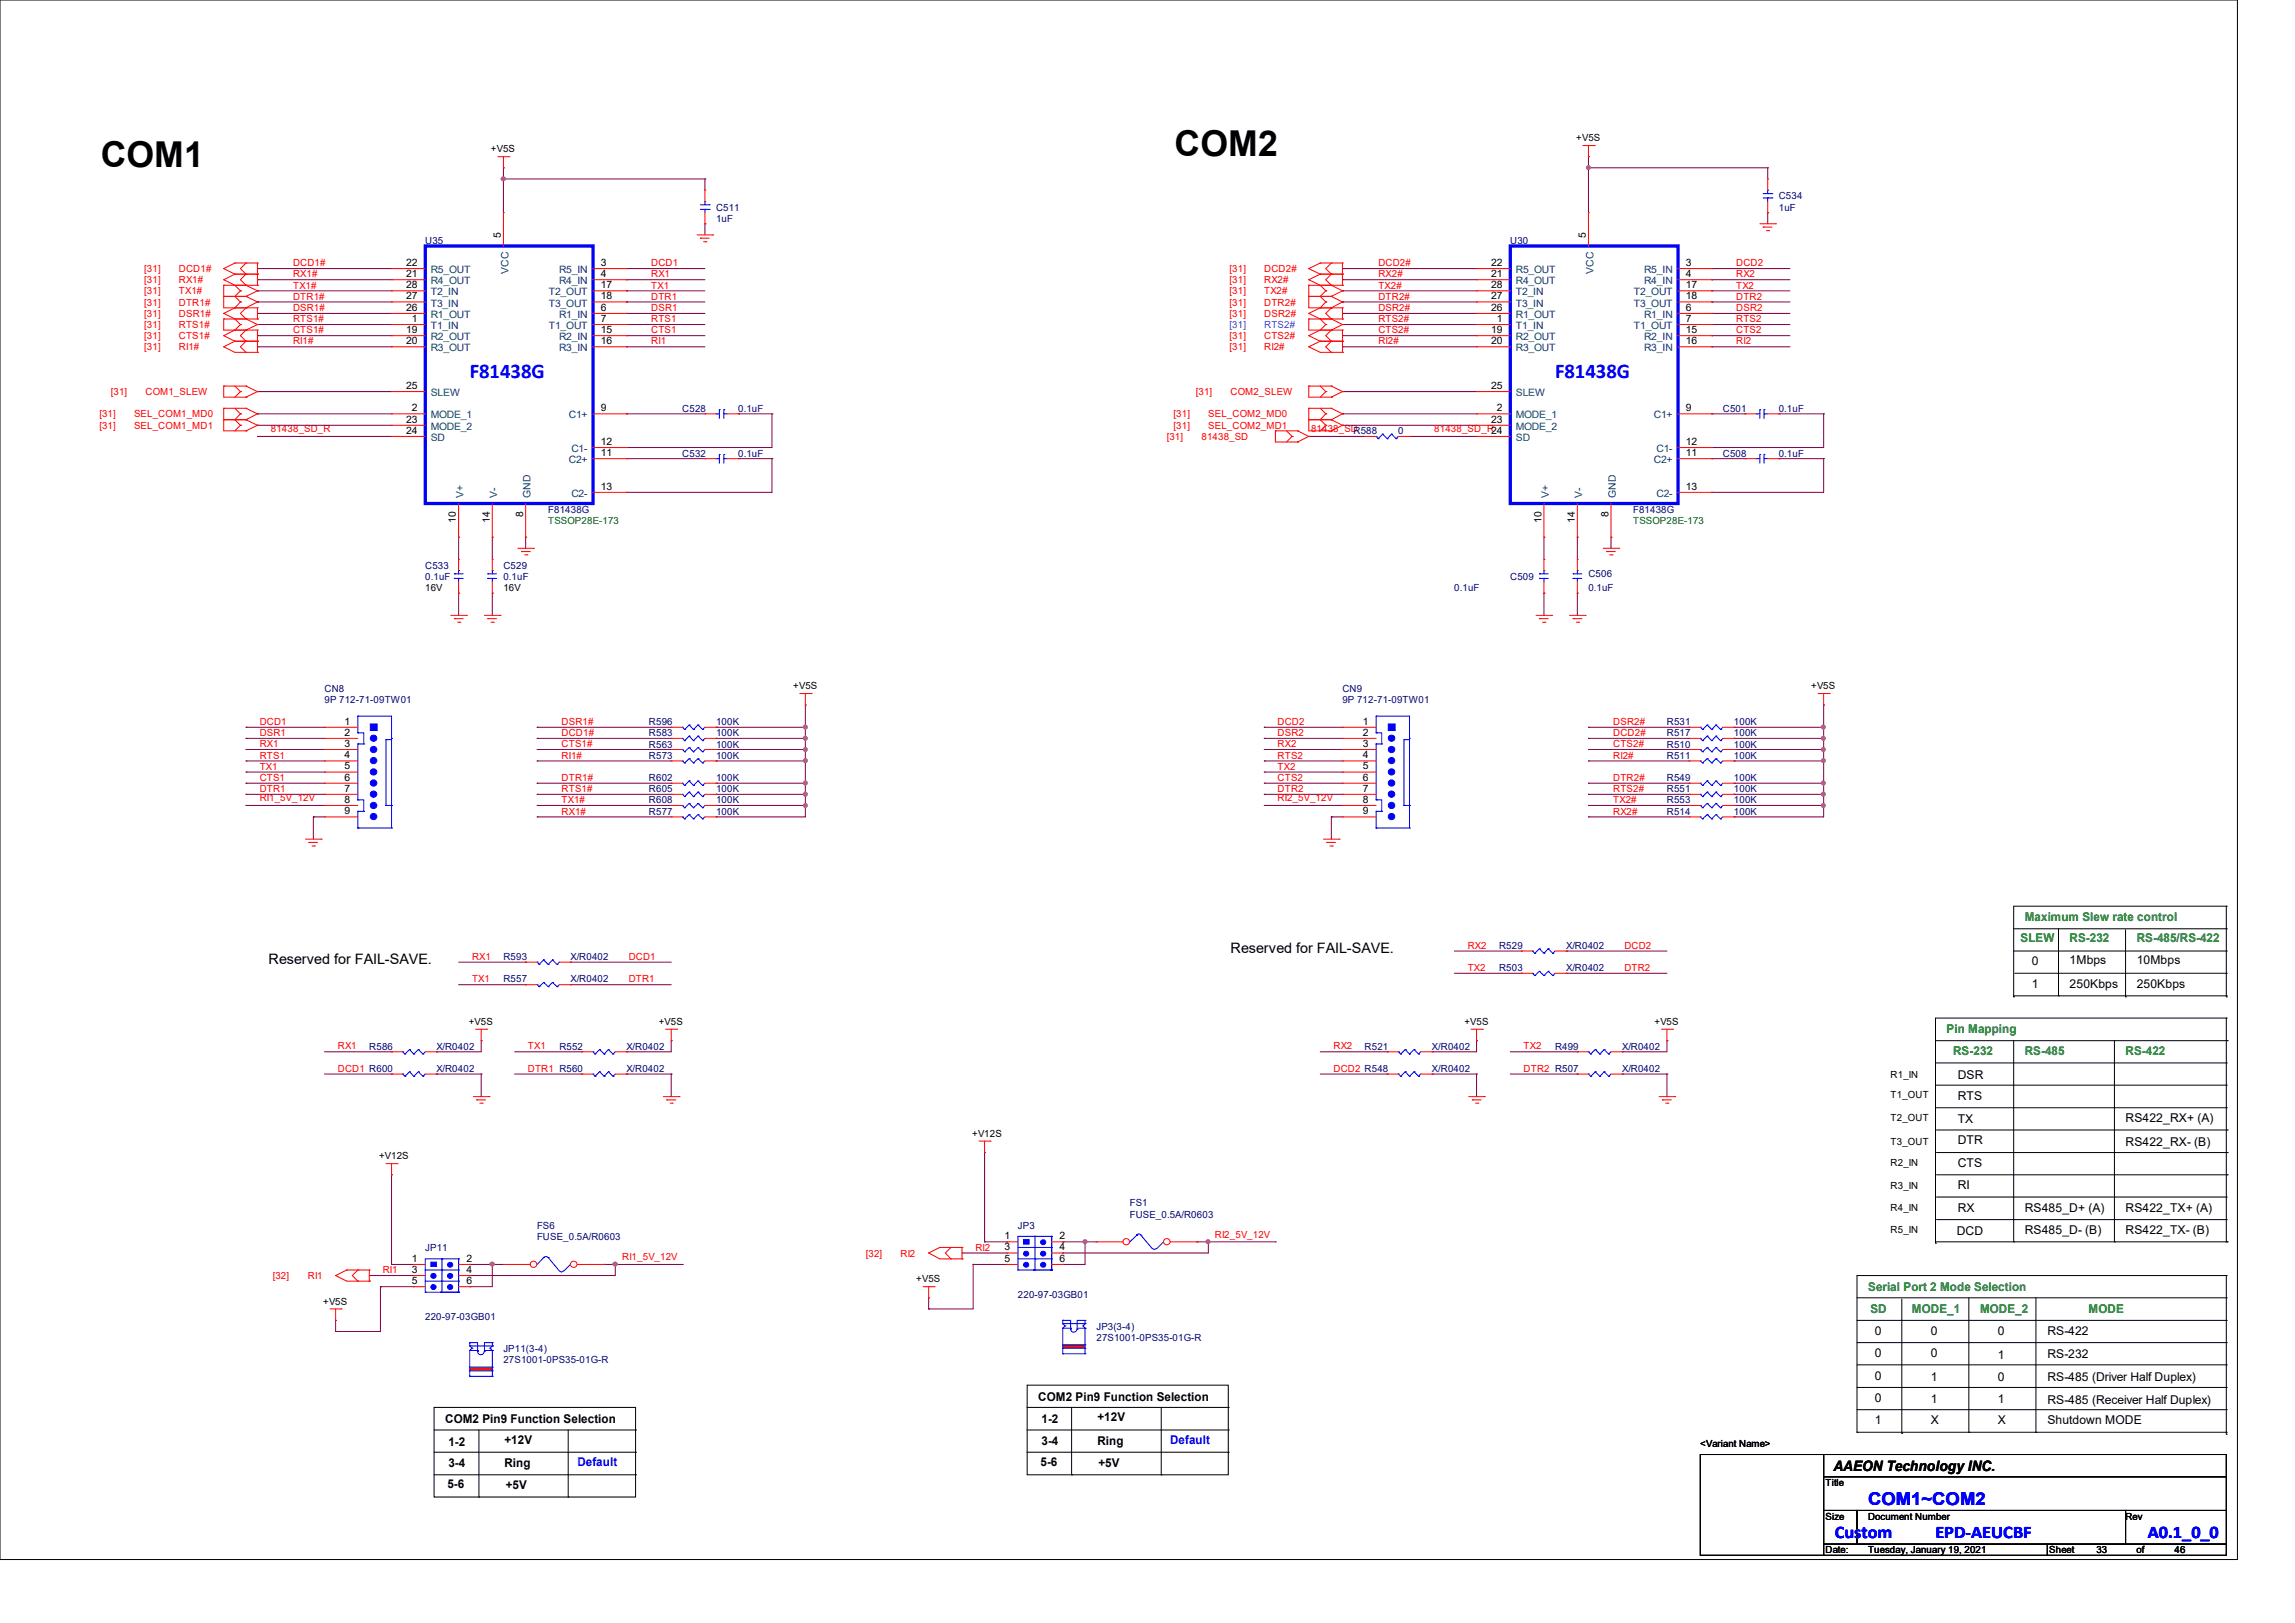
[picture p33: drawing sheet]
<svg xmlns="http://www.w3.org/2000/svg" width="297mm" height="210mm" viewBox="0 0 297 210" stroke-linecap="round" stroke-linejoin="round" font-family="sans-serif">
<defs><g id="words">
<g font-size="4.6">
<text x="13" y="21.6">COM1</text>
<text x="152" y="20.2">COM2</text>
</g>
<g font-size="2.7" fill="#00f">
<text x="60.8" y="48.9">F81438G</text>
<text x="201.3" y="48.9">F81438G</text>
</g>
<g font-size="2.3" fill="#00f">
<text x="241.8" y="194.7">COM1~COM2</text>
<text x="237.4" y="199.1">Custom</text>
<text x="250.5" y="199.1">EPD-AEUCBF</text>
<text x="278" y="199.1">A0.1_0_0</text>
</g>
<g font-size="1.9">
<text x="34.8" y="124.8">Reserved for FAIL-SAVE.</text>
<text x="159.3" y="123.3">Reserved for FAIL-SAVE.</text>
<text x="237.3" y="190.3">AAEON Technology INC.</text>
</g>
<g font-size="1.6" fill="#008000">
<text x="262" y="119.2">Maximum Slew rate control</text>
<text x="261.5" y="121.9">SLEW</text>
<text x="267.8" y="121.9">RS-232</text>
<text x="276.5" y="121.9">RS-485/RS-422</text>
<text x="251.9" y="133.6">Pin Mapping</text>
<text x="252.8" y="136.6">RS-232</text>
<text x="262" y="136.6">RS-485</text>
<text x="275.1" y="136.6">RS-422</text>
<text x="241.8" y="167.1">Serial Port 2 Mode Selection</text>
<text x="242.1" y="169.8">SD</text>
<text x="247.4" y="169.8">MODE_1</text>
<text x="256.2" y="169.8">MODE_2</text>
<text x="270.3" y="169.8">MODE</text>
</g>
<g font-size="1.6">
<text x="262.9" y="124.9">0</text>
<text x="267.8" y="124.8">1Mbps</text>
<text x="276.5" y="124.8">10Mbps</text>
<text x="262.9" y="127.8">1</text>
<text x="267.8" y="127.8">250Kbps</text>
<text x="276.5" y="127.8">250Kbps</text>
<text x="253.4" y="142.3">RTS</text>
<text x="253.4" y="139.6">DSR</text>
<text x="253.4" y="148.1">DTR</text>
<text x="253.4" y="145.3">TX</text>
<text x="275.1" y="148.3">RS422_RX- (B)</text>
<text x="275.1" y="145.2">RS422_RX+ (A)</text>
<text x="253.4" y="153.9">RI</text>
<text x="253.4" y="151">CTS</text>
<text x="253.2" y="159.8">DCD</text>
<text x="253.4" y="156.8">RX</text>
<text x="262" y="159.7">RS485_D- (B)</text>
<text x="262" y="156.8">RS485_D+ (A)</text>
<text x="275.1" y="159.7">RS422_TX- (B)</text>
<text x="275.1" y="156.8">RS422_TX+ (A)</text>
<text x="242.7" y="172.7">0</text>
<text x="249.9" y="172.7">0</text>
<text x="258.6" y="172.7">0</text>
<text x="265" y="172.7">RS-422</text>
<text x="242.7" y="175.6">0</text>
<text x="242.7" y="178.5">0</text>
<text x="249.9" y="175.6">0</text>
<text x="249.9" y="178.6">1</text>
<text x="258.6" y="178.6">0</text>
<text x="258.6" y="175.9">1</text>
<text x="265" y="175.8">RS-232</text>
<text x="265" y="178.6">RS-485 (Driver Half Duplex)</text>
<text x="57.6" y="184.2">COM2 Pin9 Function Selection</text>
<text x="134.4" y="181.3">COM2 Pin9 Function Selection</text>
<text x="134.8" y="184.2">1-2</text>
<text x="142" y="183.9">+12V</text>
<text x="242.7" y="181.4">0</text>
<text x="242.7" y="184.3">1</text>
<text x="249.9" y="181.5">1</text>
<text x="249.9" y="184.3">X</text>
<text x="258.6" y="184.3">X</text>
<text x="258.6" y="181.5">1</text>
<text x="265" y="184.3">Shutdown MODE</text>
<text x="265" y="181.7">RS-485 (Receiver Half Duplex)</text>
<text x="58" y="189.8">3-4</text>
<text x="58" y="187.1">1-2</text>
<text x="65.3" y="186.8">+12V</text>
<text x="65.3" y="189.8">Ring</text>
<text x="134.7" y="189.7">5-6</text>
<text x="134.8" y="186.9">3-4</text>
<text x="142" y="186.9">Ring</text>
<text x="142.2" y="189.8">+5V</text>
<text x="57.9" y="192.6">5-6</text>
<text x="65.4" y="192.7">+5V</text>
</g>
<g font-size="1.6" fill="#00f">
<text x="74.7" y="189.7">Default</text>
<text x="151.4" y="186.8">Default</text>
</g>
<g font-size="1.3">
<text x="63.5" y="19.7">+V5S</text>
<text x="204" y="18.3">+V5S</text>
<text x="52.6" y="35.9">21</text>
<text x="52.6" y="34.4">22</text>
<text x="64.8" y="30.8" transform="rotate(-90 64.8 30.8)">5</text>
<text x="77.8" y="34.4">3</text>
<text x="77.8" y="35.9">4</text>
<text x="193" y="35.9">21</text>
<text x="193" y="34.4">22</text>
<text x="205.2" y="30.8" transform="rotate(-90 205.2 30.8)">5</text>
<text x="218.2" y="34.4">3</text>
<text x="218.2" y="35.9">4</text>
<text x="52.6" y="40.2">26</text>
<text x="52.6" y="38.7">27</text>
<text x="52.6" y="37.3">28</text>
<text x="53.3" y="41.7">1</text>
<text x="77.8" y="40.2">6</text>
<text x="77.8" y="41.7">7</text>
<text x="77.8" y="37.3">17</text>
<text x="77.8" y="38.7">18</text>
<text x="193" y="40.2">26</text>
<text x="193" y="38.7">27</text>
<text x="193" y="37.3">28</text>
<text x="193.7" y="41.7">1</text>
<text x="218.2" y="40.2">6</text>
<text x="218.2" y="41.7">7</text>
<text x="218.2" y="37.3">17</text>
<text x="218.2" y="38.7">18</text>
<text x="52.6" y="43.1">19</text>
<text x="52.6" y="44.5">20</text>
<text x="77.8" y="43.1">15</text>
<text x="77.8" y="44.5">16</text>
<text x="193" y="43.1">19</text>
<text x="193" y="44.5">20</text>
<text x="218.2" y="43.1">15</text>
<text x="218.2" y="44.5">16</text>
<text x="52.6" y="50.3">25</text>
<text x="53.3" y="53.2">2</text>
<text x="77.8" y="53.2">9</text>
<text x="193" y="50.3">25</text>
<text x="193.7" y="53.2">2</text>
<text x="218.2" y="53.2">9</text>
<text x="52.6" y="54.7">23</text>
<text x="52.6" y="56.1">24</text>
<text x="77.8" y="59">11</text>
<text x="77.8" y="57.6">12</text>
<text x="193" y="54.7">23</text>
<text x="218.2" y="59">11</text>
<text x="218.2" y="57.6">12</text>
<text x="77.8" y="63.4">13</text>
<text x="218.2" y="63.4">13</text>
<text x="59" y="67.7" transform="rotate(-90 59 67.7)">10</text>
<text x="63.4" y="67.7" transform="rotate(-90 63.4 67.7)">14</text>
<text x="67.7" y="66.9" transform="rotate(-90 67.7 66.9)">8</text>
<text x="199.5" y="67.7" transform="rotate(-90 199.5 67.7)">10</text>
<text x="203.8" y="67.7" transform="rotate(-90 203.8 67.7)">14</text>
<text x="208.2" y="66.9" transform="rotate(-90 208.2 66.9)">8</text>
<text x="55" y="76.5">16V</text>
<text x="65.1" y="76.5">16V</text>
<text x="102.7" y="89.2">+V5S</text>
<text x="234.4" y="89.2">+V5S</text>
<text x="44.6" y="93.8">1</text>
<text x="44.6" y="95.2">2</text>
<text x="176.4" y="93.8">1</text>
<text x="176.4" y="95.2">2</text>
<text x="44.6" y="96.6">3</text>
<text x="44.6" y="98.1">4</text>
<text x="44.6" y="99.6">5</text>
<text x="44.6" y="101">6</text>
<text x="176.4" y="96.6">3</text>
<text x="176.4" y="98.1">4</text>
<text x="176.4" y="99.6">5</text>
<text x="176.4" y="101">6</text>
<text x="44.6" y="102.4">7</text>
<text x="44.6" y="103.9">8</text>
<text x="44.6" y="105.4">9</text>
<text x="176.4" y="102.4">7</text>
<text x="176.4" y="103.9">8</text>
<text x="176.4" y="105.4">9</text>
<text x="60.7" y="132.6">+V5S</text>
<text x="85.3" y="132.6">+V5S</text>
<text x="189.5" y="132.6">+V5S</text>
<text x="214.1" y="132.6">+V5S</text>
<text x="244.7" y="139.4">R1_IN</text>
<text x="244.7" y="142.1">T1_OUT</text>
<text x="125.8" y="147.1">+V12S</text>
<text x="244.7" y="145.1">T2_OUT</text>
<text x="244.7" y="148.1">T3_OUT</text>
<text x="49.1" y="150">+V12S</text>
<text x="244.7" y="150.9">R2_IN</text>
<text x="244.7" y="153.8">R3_IN</text>
<text x="130" y="160.4">1</text>
<text x="130" y="161.8">3</text>
<text x="137.1" y="160.4">2</text>
<text x="137.1" y="161.8">4</text>
<text x="244.7" y="156.7">R4_IN</text>
<text x="244.7" y="159.5">R5_IN</text>
<text x="53.3" y="163.3">1</text>
<text x="53.3" y="164.7">3</text>
<text x="53.3" y="166.2">5</text>
<text x="60.4" y="163.3">2</text>
<text x="60.4" y="164.7">4</text>
<text x="60.4" y="166.2">6</text>
<text x="118.6" y="165.9">+V5S</text>
<text x="130" y="163.3">5</text>
<text x="137.1" y="163.3">6</text>
<text x="41.8" y="168.8">+V5S</text>
<text x="220" y="187.2">&lt;Variant Name&gt;</text>
<text x="236.3" y="192.3">Title</text>
<text x="236.3" y="196.6">Size</text>
<text x="241.8" y="196.6">Document Number</text>
<text x="275.1" y="196.6">Rev</text>
<text x="236.3" y="201">Date:</text>
<text x="241.8" y="201">Tuesday, January 19, 2021</text>
<text x="265.2" y="201">Sheet</text>
<text x="271.3" y="201">33</text>
<text x="276.5" y="201">of</text>
<text x="281.4" y="201">46</text>
</g>
<g font-size="1.3" fill="#000080">
<text x="92.7" y="27.3">C511</text>
<text x="92.7" y="28.7">1uF</text>
<text x="230.2" y="25.8">C534</text>
<text x="230.2" y="27.3">1uF</text>
<text x="55" y="31.6">U35</text>
<text x="195.4" y="31.6">U30</text>
<text x="88.3" y="53.3">C528</text>
<text x="95.5" y="53.3">0.1uF</text>
<text x="223" y="53.3">C501</text>
<text x="230.2" y="53.3">0.1uF</text>
<text x="88.3" y="59.1">C532</text>
<text x="95.5" y="59.1">0.1uF</text>
<text x="181" y="56.2">0</text>
<text x="223" y="59.1">C508</text>
<text x="230.2" y="59.1">0.1uF</text>
<text x="70.9" y="66.3">F81438G</text>
<text x="211.4" y="66.3">F81438G</text>
<text x="55" y="73.6">C533</text>
<text x="55" y="75">0.1uF</text>
<text x="65.1" y="73.6">C529</text>
<text x="65.1" y="75">0.1uF</text>
<text x="188.2" y="76.5">0.1uF</text>
<text x="195.4" y="75">C509</text>
<text x="205.6" y="74.7">C506</text>
<text x="205.6" y="76.5">0.1uF</text>
<text x="42" y="89.5">CN8</text>
<text x="173.7" y="89.5">CN9</text>
<text x="42" y="90.9">9P 712-71-09TW01</text>
<text x="84" y="95.3">R583</text>
<text x="84" y="93.8">R596</text>
<text x="92.7" y="95.3">100K</text>
<text x="92.7" y="93.8">100K</text>
<text x="173.7" y="90.9">9P 712-71-09TW01</text>
<text x="215.7" y="93.8">R531</text>
<text x="215.7" y="95.3">R517</text>
<text x="224.4" y="93.8">100K</text>
<text x="224.4" y="95.3">100K</text>
<text x="84" y="98.2">R573</text>
<text x="84" y="96.7">R563</text>
<text x="84" y="101.1">R602</text>
<text x="92.7" y="98.2">100K</text>
<text x="92.7" y="96.7">100K</text>
<text x="92.7" y="101.1">100K</text>
<text x="215.7" y="98.2">R511</text>
<text x="215.7" y="96.7">R510</text>
<text x="215.7" y="101.1">R549</text>
<text x="224.4" y="98.2">100K</text>
<text x="224.4" y="96.7">100K</text>
<text x="224.4" y="101.1">100K</text>
<text x="84" y="104">R608</text>
<text x="84" y="102.5">R605</text>
<text x="84" y="105.4">R577</text>
<text x="92.7" y="104">100K</text>
<text x="92.7" y="102.5">100K</text>
<text x="92.7" y="105.4">100K</text>
<text x="215.7" y="102.5">R551</text>
<text x="215.7" y="105.4">R514</text>
<text x="215.7" y="104">R553</text>
<text x="224.4" y="102.5">100K</text>
<text x="224.4" y="105.4">100K</text>
<text x="224.4" y="104">100K</text>
<text x="65.1" y="124.2">R593</text>
<text x="73.8" y="124.2">X/R0402</text>
<text x="194" y="122.8">R529</text>
<text x="194" y="125.7">R503</text>
<text x="202.7" y="122.8">X/R0402</text>
<text x="202.7" y="125.7">X/R0402</text>
<text x="65.1" y="127.1">R557</text>
<text x="73.8" y="127.1">X/R0402</text>
<text x="47.8" y="135.8">R586</text>
<text x="56.5" y="135.8">X/R0402</text>
<text x="72.4" y="135.8">R552</text>
<text x="81.1" y="135.8">X/R0402</text>
<text x="176.6" y="135.8">R521</text>
<text x="185.3" y="135.8">X/R0402</text>
<text x="201.2" y="135.8">R499</text>
<text x="209.9" y="135.8">X/R0402</text>
<text x="56.5" y="138.7">X/R0402</text>
<text x="81.1" y="138.7">X/R0402</text>
<text x="185.3" y="138.7">X/R0402</text>
<text x="209.9" y="138.7">X/R0402</text>
<text x="55" y="161.9">JP11</text>
<text x="69.5" y="159">FS6</text>
<text x="69.5" y="160.4">FUSE_0.5A/R0603</text>
<text x="131.7" y="159">JP3</text>
<text x="146.2" y="156.1">FS1</text>
<text x="146.2" y="157.6">FUSE_0.5A/R0603</text>
<text x="131.7" y="168">220-97-03GB01</text>
<text x="55" y="170.9">220-97-03GB01</text>
<text x="141.9" y="172">JP3(3-4)</text>
<text x="141.9" y="173.5">27S1001-0PS35-01G-R</text>
<text x="65.1" y="174.9">JP11(3-4)</text>
<text x="65.1" y="176.4">27S1001-0PS35-01G-R</text>
</g>
<g font-size="1.3" fill="#f00">
<text x="18.7" y="35.2">[31]</text>
<text x="23.2" y="35.2">DCD1#</text>
<text x="37.9" y="34.5">DCD1#</text>
<text x="37.9" y="35.9">RX1#</text>
<text x="84.3" y="35.9">RX1</text>
<text x="84.3" y="34.5">DCD1</text>
<text x="159.1" y="35.2">[31]</text>
<text x="163.6" y="35.2">DCD2#</text>
<text x="178.4" y="35.9">RX2#</text>
<text x="178.4" y="34.5">DCD2#</text>
<text x="224.7" y="34.5">DCD2</text>
<text x="224.7" y="35.9">RX2</text>
<text x="18.7" y="38.1">[31]</text>
<text x="18.7" y="39.5">[31]</text>
<text x="18.7" y="41">[31]</text>
<text x="18.7" y="36.7">[31]</text>
<text x="23.2" y="38.1">TX1#</text>
<text x="23.2" y="39.5">DTR1#</text>
<text x="23.2" y="41">DSR1#</text>
<text x="23.2" y="36.7">RX1#</text>
<text x="37.9" y="41.7">RTS1#</text>
<text x="37.9" y="38.8">DTR1#</text>
<text x="37.9" y="37.3">TX1#</text>
<text x="37.9" y="40.3">DSR1#</text>
<text x="84.3" y="38.8">DTR1</text>
<text x="84.3" y="37.3">TX1</text>
<text x="84.3" y="41.7">RTS1</text>
<text x="84.3" y="40.3">DSR1</text>
<text x="159.1" y="39.5">[31]</text>
<text x="159.1" y="38.1">[31]</text>
<text x="159.1" y="36.7">[31]</text>
<text x="159.1" y="41">[31]</text>
<text x="163.6" y="39.5">DTR2#</text>
<text x="163.6" y="38.1">TX2#</text>
<text x="163.6" y="36.7">RX2#</text>
<text x="163.6" y="41">DSR2#</text>
<text x="178.4" y="41.7">RTS2#</text>
<text x="178.4" y="38.8">DTR2#</text>
<text x="178.4" y="37.3">TX2#</text>
<text x="178.4" y="40.3">DSR2#</text>
<text x="224.7" y="38.8">DTR2</text>
<text x="224.7" y="41.7">RTS2</text>
<text x="224.7" y="37.3">TX2</text>
<text x="224.7" y="40.3">DSR2</text>
<text x="18.7" y="42.5">[31]</text>
<text x="18.7" y="45.3">[31]</text>
<text x="18.7" y="43.9">[31]</text>
<text x="23.2" y="42.5">RTS1#</text>
<text x="23.2" y="45.3">RI1#</text>
<text x="23.2" y="43.9">CTS1#</text>
<text x="37.9" y="43.1">CTS1#</text>
<text x="37.9" y="44.6">RI1#</text>
<text x="84.3" y="43.1">CTS1</text>
<text x="84.3" y="44.6">RI1</text>
<text x="159.1" y="45.3">[31]</text>
<text x="159.1" y="43.9">[31]</text>
<text x="163.6" y="45.3">RI2#</text>
<text x="163.6" y="43.9">CTS2#</text>
<text x="178.4" y="44.6">RI2#</text>
<text x="178.4" y="43.1">CTS2#</text>
<text x="224.7" y="44.6">RI2</text>
<text x="224.7" y="43.1">CTS2</text>
<text x="14.4" y="51.1">[31]</text>
<text x="18.8" y="51.1">COM1_SLEW</text>
<text x="154.8" y="51.1">[31]</text>
<text x="159.3" y="51.1">COM2_SLEW</text>
<text x="12.9" y="55.5">[31]</text>
<text x="12.9" y="54">[31]</text>
<text x="17.4" y="55.5">SEL_COM1_MD1</text>
<text x="17.4" y="54">SEL_COM1_MD0</text>
<text x="35.1" y="56">81438_SD_R</text>
<text x="151" y="56.9">[31]</text>
<text x="151.9" y="55.5">[31]</text>
<text x="151.9" y="54">[31]</text>
<text x="155.5" y="56.9">81438_SD</text>
<text x="156.4" y="55.5">SEL_COM2_MD1</text>
<text x="156.4" y="54">SEL_COM2_MD0</text>
<text x="169.7" y="56">81438_SDR588</text>
<text x="185.6" y="56">81438_SD_R24</text>
<text x="33.6" y="93.8">DCD1</text>
<text x="33.6" y="95.2">DSR1</text>
<text x="72.7" y="95.2">DCD1#</text>
<text x="72.7" y="93.8">DSR1#</text>
<text x="165.3" y="93.8">DCD2</text>
<text x="165.3" y="95.2">DSR2</text>
<text x="208.8" y="95.2">DCD2#</text>
<text x="208.8" y="93.8">DSR2#</text>
<text x="33.6" y="96.7">RX1</text>
<text x="33.6" y="98.2">RTS1</text>
<text x="33.6" y="99.6">TX1</text>
<text x="33.6" y="101">CTS1</text>
<text x="72.7" y="96.7">CTS1#</text>
<text x="72.7" y="98.2">RI1#</text>
<text x="72.7" y="101">DTR1#</text>
<text x="165.3" y="96.7">RX2</text>
<text x="165.3" y="98.2">RTS2</text>
<text x="165.3" y="99.6">TX2</text>
<text x="165.3" y="101">CTS2</text>
<text x="208.8" y="101">DTR2#</text>
<text x="208.8" y="96.7">CTS2#</text>
<text x="208.8" y="98.2">RI2#</text>
<text x="33.6" y="102.5">DTR1</text>
<text x="33.6" y="103.7">RI1_5V_12V</text>
<text x="72.7" y="103.9">TX1#</text>
<text x="72.7" y="105.4">RX1#</text>
<text x="72.7" y="102.5">RTS1#</text>
<text x="165.3" y="102.5">DTR2</text>
<text x="165.3" y="103.7">RI2_5V_12V</text>
<text x="208.8" y="103.9">TX2#</text>
<text x="208.8" y="105.4">RX2#</text>
<text x="208.8" y="102.5">RTS2#</text>
<text x="61.1" y="124.2">RX1</text>
<text x="81.4" y="124.2">DCD1</text>
<text x="189.9" y="122.8">RX2</text>
<text x="189.9" y="125.6">TX2</text>
<text x="210.2" y="122.8">DCD2</text>
<text x="210.2" y="125.6">DTR2</text>
<text x="61.1" y="127.1">TX1</text>
<text x="81.4" y="127.1">DTR1</text>
<text x="43.7" y="135.8">RX1</text>
<text x="68.3" y="135.8">TX1</text>
<text x="172.6" y="135.8">RX2</text>
<text x="197.2" y="135.8">TX2</text>
<text x="43.7" y="138.7">DCD1 R600</text>
<text x="68.3" y="138.7">DTR1 R560</text>
<text x="172.6" y="138.7">DCD2 R548</text>
<text x="197.2" y="138.7">DTR2 R507</text>
<text x="126.2" y="161.8">RI2</text>
<text x="157.2" y="160.2">RI2_5V_12V</text>
<text x="35.3" y="165.5">[32]</text>
<text x="39.8" y="165.5">RI1</text>
<text x="49.5" y="164.8">RI1</text>
<text x="80.5" y="163.1">RI1_5V_12V</text>
<text x="112.1" y="162.6">[32]</text>
<text x="116.5" y="162.6">RI2</text>
</g>
<g font-size="1.3" fill="#004080">
<text x="55.8" y="35.3">R5_OUT</text>
<text x="65.8" y="35.4" transform="rotate(-90 65.8 35.4)">VCC</text>
<text x="72.3" y="35.3">R5_IN</text>
<text x="196.2" y="35.3">R5_OUT</text>
<text x="206.2" y="35.4" transform="rotate(-90 206.2 35.4)">VCC</text>
<text x="212.8" y="35.3">R5_IN</text>
<text x="55.8" y="36.8">R4_OUT</text>
<text x="55.8" y="41.1">R1_OUT</text>
<text x="55.8" y="39.7">T3_IN</text>
<text x="55.8" y="38.2">T2_IN</text>
<text x="71" y="38.2">T2_OUT</text>
<text x="71" y="39.7">T3_OUT</text>
<text x="72.3" y="36.8">R4_IN</text>
<text x="72.3" y="41.1">R1_IN</text>
<text x="196.2" y="36.8">R4_OUT</text>
<text x="196.2" y="41.1">R1_OUT</text>
<text x="196.2" y="39.7">T3_IN</text>
<text x="196.2" y="38.2">T2_IN</text>
<text x="211.5" y="38.2">T2_OUT</text>
<text x="211.5" y="39.7">T3_OUT</text>
<text x="212.8" y="36.8">R4_IN</text>
<text x="212.8" y="41.1">R1_IN</text>
<text x="55.8" y="42.6">T1_IN</text>
<text x="55.8" y="44">R2_OUT</text>
<text x="55.8" y="45.5">R3_OUT</text>
<text x="71" y="42.6">T1_OUT</text>
<text x="72.3" y="44">R2_IN</text>
<text x="72.3" y="45.5">R3_IN</text>
<text x="196.2" y="42.6">T1_IN</text>
<text x="196.2" y="44">R2_OUT</text>
<text x="196.2" y="45.5">R3_OUT</text>
<text x="211.5" y="42.6">T1_OUT</text>
<text x="212.8" y="44">R2_IN</text>
<text x="212.8" y="45.5">R3_IN</text>
<text x="55.8" y="51.3">SLEW</text>
<text x="196.2" y="51.3">SLEW</text>
<text x="55.8" y="54.1">MODE_1</text>
<text x="55.8" y="55.6">MODE_2</text>
<text x="55.8" y="57.1">SD</text>
<text x="73.6" y="54.1">C1+</text>
<text x="73.6" y="59.9">C2+</text>
<text x="74" y="58.5">C1-</text>
<text x="196.2" y="54.1">MODE_1</text>
<text x="196.2" y="55.6">MODE_2</text>
<text x="196.2" y="57.1">SD</text>
<text x="214" y="54.1">C1+</text>
<text x="214" y="59.9">C2+</text>
<text x="214.4" y="58.5">C1-</text>
<text x="60" y="64.4" transform="rotate(-90 60 64.4)">V+</text>
<text x="64.3" y="64.4" transform="rotate(-90 64.3 64.4)">V-</text>
<text x="68.7" y="64.4" transform="rotate(-90 68.7 64.4)">GND</text>
<text x="74" y="64.3">C2-</text>
<text x="200.5" y="64.4" transform="rotate(-90 200.5 64.4)">V+</text>
<text x="204.8" y="64.4" transform="rotate(-90 204.8 64.4)">V-</text>
<text x="209.1" y="64.4" transform="rotate(-90 209.1 64.4)">GND</text>
<text x="214.4" y="64.3">C2-</text>
</g>
<g font-size="1.3" fill="#8000ff">
<text x="159.1" y="42.5">[31]</text>
<text x="163.6" y="42.5">RTS2#</text>
</g>
<g font-size="1.3" fill="#008000">
<text x="70.9" y="67.8">TSSOP28E-173</text>
<text x="211.4" y="67.8">TSSOP28E-173</text>
</g>
</g></defs>
<g fill="none" stroke="#000" stroke-width=".13">
<path d="M0 0h289.6v201.8h-289.6zM288.1 117.3h.1M288.1 117.3h-27.5v11.7M288.1 117.3v11.7M250.5 137.5h37.6M250.5 134.7h37.7M260.6 129h.1M260.6 123.1h27.5M260.6 120.2h27.5M260.6 134.7v26M260.6 128.9h27.5M260.7 125.9h27.4"/>
<path d="M266.4 128.9h.1M266.4 120.2v8.7M273.6 134.7v26M275.1 129h.1M275.1 120.3v8.7M288.1 123.1h.1M288.1 125.9h.1M288.1 129h.1M288.1 120.2h.1M288.1 128.9h.1M288.1 137.5h.1M288.1 131.7h.1"/>
<path d="M288.1 131.7v29M288.1 131.7h-37.6v29.2M288.2 134.7h.1M250.5 140.4h37.6M250.5 143.3h37.6M250.6 154.9h37.5M250.6 157.8h37.5M250.6 146.2h37.6M250.6 149.1h37.6M250.6 152h37.6M288.1 154.9h.1M288.1 157.8h.1"/>
<path d="M288.1 140.4h.1M288.1 143.3h.1M288.2 146.2h.1M288.2 149.1h.1M288.2 152h.1M132.9 179.2h26.1v11.6h-26.1zM240.3 170.9h47.8M240.3 173.7h47.8M240.3 179.5h47.8M240.3 167.9h47.8M240.3 176.6h47.8M246.1 168.1v17.4"/>
<path d="M250.5 160.9h.1M250.5 160.7h37.7M254.8 167.9v17.4M260.6 160.7h.1M263.5 167.9v17.4M273.6 160.7h.1M288.1 170.9h.1M288.1 165.1h.1M288.1 173.7h.1M288.1 179.5h.1M288.1 160.7h.1M288.1 167.9h.1"/>
<path d="M288.1 176.6h.1M288.1 165.1h-47.8v20.2M288.1 165.1v20.5M288.2 160.7h.1M56.2 182.1h26.1v11.6h-26.1zM56.2 185h26.1M56.2 187.9h26.1M56.2 190.8h26.1M62 193.7h.1M62 185v8.7M73.5 193.7h.1M73.5 185v8.7"/>
<path d="M82.3 185h.1M82.3 187.9h.1M82.3 190.8h.1M132.9 182.1h26.1M132.9 185h26.1M132.9 187.9h26.1M138.7 190.8h.1M138.7 182.1v8.7M150.3 190.8h.1M150.3 182.1v8.7M159 182.1h.1M159 185h.1"/>
<path d="M159 187.9h.1M220 188.2h16v13.1h-16zM236 188.2h52.1v2.9h-52.1zM236 191.1h52.1v4.4h-52.1zM236 195.5h4.3v4.3h-4.3zM236 199.8h29v1.5h-29zM240.3 195.5h34.8v4.3h-34.8zM240.3 185.3h.1M240.3 182.4h47.8M240.3 185.3h47.8M246.1 185.5h.1M254.8 185.3h.1"/>
<path d="M263.5 185.3h.1M265 199.8h23.1v1.5h-23.1zM275.1 195.5h13v4.3h-13zM288.1 182.4h.1M288.1 185.3h.1M288.1 185.6h.1"/>
</g>
<g fill="#f00" stroke="#f00" stroke-width=".13">
<path d="M137.5 174h2.9v.5h-2.9z" fill-rule="evenodd"/>
<path d="M60.8 176.9h2.9v.5h-2.9z" fill-rule="evenodd"/>
</g>
<g fill="none" stroke="#800040" stroke-width=".13">
<path d="M33.3 39.1h.1M33.3 37.6h.1M33.3 34.8h.1M33.3 36.2h.1M33.3 39.1h17.4M33.3 37.6h17.4M33.3 36.2h17.4M33.3 34.8h17.4M65.2 23.2h.1M65.2 21.7h.1M65.2 23.2h26M65.2 21.7v5.8"/>
<path d="M81.1 39.1h.1M81.1 37.6h.1M81.1 36.2h.1M81.1 34.8h.1M81.1 39.1h10.1M81.1 37.6h10.1M81.1 36.2h10.1M81.1 34.8h10.1M91.2 23.2h.1M91.2 29h.1M91.2 23.2v1.4M91.2 29v1.4"/>
<path d="M173.7 39.1h.1M173.7 37.6h.1M173.7 36.2h.1M173.7 34.8h.1M173.7 39.1h17.4M173.7 37.6h17.4M173.7 36.2h17.4M173.7 34.8h17.4M205.6 20.3h.1M205.6 21.7h.1M205.6 20.3v7.2M205.6 21.7h23.2"/>
<path d="M221.5 34.8h.1M221.5 39.1h.1M221.5 37.6h.1M221.5 36.2h.1M221.5 39.1h10.1M221.5 37.6h10.1M221.5 36.2h10.1M221.5 34.8h10.1M228.8 27.5h.1M228.8 21.7h.1M228.8 21.7v1.5M228.8 27.5v1.5"/>
<path d="M33.3 42h.1M33.3 40.6h.1M33.3 43.4h.1M33.3 44.9h.1M33.3 56.5h.1M33.3 50.7h.1M33.3 53.6h.1M33.3 55h.1M33.3 43.4h17.4M33.3 44.9h17.4M33.3 42h17.4M33.3 40.6h17.4"/>
<path d="M33.3 56.5h17.4M33.3 55h17.4M33.3 53.6h17.4M33.3 50.7h17.4M81.1 43.4h.1M81.1 44.9h.1M81.1 42h.1M81.1 40.6h.1M81.1 53.6h.1M81.1 59.4h.1M81.1 57.9h.1M81.1 43.4h10.1"/>
<path d="M81.1 44.9h10.1M81.1 42h10.1M81.1 40.6h10.1M81.1 53.6h10.1M81.1 59.4h10.1M95.5 53.6h.1M95.5 59.4h.1M95.5 53.6h4.4M95.5 59.4h4.4M99.9 53.6h.1M99.9 59.4h.1M99.9 59.4v4.3h-18.8"/>
<path d="M99.9 53.6v4.3h-18.8M169.4 56.5h.1M169.4 56.5h7.2M173.7 42h.1M173.7 44.9h.1M173.7 43.4h.1M173.7 40.6h.1M173.7 55h.1M173.7 50.7h.1M173.7 53.6h.1M173.7 43.4h17.4M173.7 44.9h17.4"/>
<path d="M173.7 42h17.4M173.7 40.6h17.4M173.7 55h17.4M173.7 53.6h17.4M173.7 50.7h17.4M182.4 56.5h8.7M191.1 56.5h.1M221.5 44.9h.1M221.5 42h.1M221.5 43.4h.1M221.5 40.6h.1M221.5 53.6h.1"/>
<path d="M221.5 57.9h.1M221.5 59.4h.1M221.5 43.4h10.1M221.5 44.9h10.1M221.5 42h10.1M221.5 40.6h10.1M221.5 53.6h4.3M221.5 59.4h4.3M230.2 53.6h.1M230.2 59.4h.1M230.2 53.6h5.8M230.2 59.4h5.8"/>
<path d="M236 53.6h.1M236 59.4h.1M236 53.6v4.3h-14.5M236 59.4v4.3h-14.5M59.4 76.8h.1M59.4 69.5h.1M59.4 69.5v2.9M59.4 76.8v2.8M63.7 69.5h.1M63.7 76.8h.1M63.7 69.5v2.9M63.7 76.8v2.8"/>
<path d="M68 69.5h.1M68 69.5v1.5M81.1 63.7h.1M199.8 76.8h.1M199.8 69.5h.1M199.8 69.5v2.9M199.8 76.8v2.8M204.1 69.5h.1M204.1 76.8h.1M204.1 69.5v2.9M204.1 76.8v2.8M208.5 69.5h.1"/>
<path d="M208.5 69.5v1.5M221.5 63.7h.1M31.8 94.1h.1M31.8 97h.1M31.8 95.5h.1M31.8 98.5h.1M31.8 99.9h.1M31.8 94.1h10.2M31.8 97h10.2M31.8 95.5h10.2M31.8 98.5h10.2M31.8 99.9h10.2"/>
<path d="M69.5 95.5h.1M69.5 97h.1M69.5 98.5h.1M69.5 94.1h.1M69.5 94.1h17.4M69.5 97h17.4M69.5 95.5h17.4M69.5 98.5h17.4M92.7 95.5h.1M92.7 97h.1M92.7 98.5h.1M92.7 94.1h.1"/>
<path d="M92.7 94.1h11.5M92.7 97h11.5M92.7 95.5h11.5M92.7 98.5h11.5M104.2 97h.1M104.2 94.1h.1M104.2 95.5h.1M104.2 98.5h.1M104.2 91.2h.1M104.2 91.2v14.5h-11.5M163.6 94.1h.1M163.6 95.5h.1"/>
<path d="M163.6 97h.1M163.6 98.5h.1M163.6 99.9h.1M163.6 94.1h10.1M163.6 97h10.1M163.6 95.5h10.1M163.6 98.5h10.1M163.6 99.9h10.1M205.6 95.5h.1M205.6 97h.1M205.6 98.5h.1M205.6 94.1h.1"/>
<path d="M205.6 94.1h13M205.6 97h13M205.6 95.5h13M205.6 98.5h13M224.4 95.5h.1M224.4 97h.1M224.4 98.5h.1M224.4 94.1h.1M224.4 94.1h11.6M224.4 97h11.6M224.4 95.5h11.6M224.4 98.5h11.6"/>
<path d="M236 97h.1M236 94.1h.1M236 95.5h.1M236 98.5h.1M236 91.2h.1M236 91.2v14.5h-11.6M31.8 101.3h.1M31.8 102.8h.1M31.8 104.2h.1M31.8 101.3h10.2M31.8 102.8h10.2M31.8 104.2h10.2"/>
<path d="M40.6 105.7h.1M40.6 105.7h1.4M40.6 105.7v2.9M69.5 104.2h.1M69.5 105.7h.1M69.5 101.3h.1M69.5 102.8h.1M69.5 105.7h17.4M69.5 101.3h17.4M69.5 102.8h17.4M69.5 104.2h17.4M92.7 104.2h.1"/>
<path d="M92.7 105.7h.1M92.7 101.3h.1M92.7 102.8h.1M92.7 101.3h11.5M92.7 102.8h11.5M92.7 104.2h11.5M104.2 101.3h.1M104.2 102.8h.1M104.2 104.2h.1M163.6 101.3h.1M163.6 102.8h.1M163.6 104.2h.1"/>
<path d="M163.6 101.3h10.1M163.6 102.8h10.1M163.6 104.2h10.1M172.3 105.7h.1M172.3 105.7h1.4M172.3 105.7v2.9M205.6 101.3h.1M205.6 104.2h.1M205.6 105.7h.1M205.6 102.8h.1M205.6 105.7h13M205.6 101.3h13"/>
<path d="M205.6 102.8h13M205.6 104.2h13M224.4 104.2h.1M224.4 105.7h.1M224.4 101.3h.1M224.4 102.8h.1M224.4 101.3h11.6M224.4 102.8h11.6M224.4 104.2h11.6M236 101.3h.1M236 102.8h.1M236 104.2h.1"/>
<path d="M42 136.1h8.7M42 139h8.7M50.7 136.1h.1M50.7 139h.1M56.5 136.1h.1M56.5 139h.1M56.5 139h5.8M59.4 124.5h8.6M59.4 127.4h8.6M62.3 134.7h.1M62.3 139h.1M62.3 134.7v1.4h-5.8"/>
<path d="M62.3 139v2.9M66.6 136.1h8.7M66.6 139h8.7M68 124.5h.1M68 127.4h.1M73.8 124.5h.1M73.8 127.4h.1M73.8 124.5h13.1M73.8 127.4h13.1M75.3 139h.1M75.3 136.1h.1M81.1 136.1h.1"/>
<path d="M81.1 139h.1M81.1 139h5.8M86.9 134.7h.1M86.9 139h.1M86.9 134.7v1.4h-5.8M86.9 139v2.9M170.9 136.1h8.6M170.9 139h8.6M179.5 136.1h.1M179.5 139h.1M185.3 136.1h.1M185.3 139h.1"/>
<path d="M185.3 139h5.8M188.2 123.1h8.7M188.2 125.9h8.7M191.1 134.7h.1M191.1 139h.1M191.1 134.7v1.4h-5.8M191.1 139v2.9M195.5 136.1h8.6M195.5 139h8.6M196.9 123.1h.1M196.9 125.9h.1M202.7 123.1h.1"/>
<path d="M202.7 125.9h.1M202.7 123.1h13M202.7 125.9h13M204.1 139h.1M204.1 136.1h.1M209.9 136.1h.1M209.9 139h.1M209.9 139h5.8M215.7 134.7h.1M215.7 139h.1M215.7 134.7v1.4h-5.8M215.7 139v2.9"/>
<path d="M50.7 152h.1M50.7 152v11.6M127.4 149.1h.1M127.4 149.1v11.6M43.4 170.9h.1M43.4 172.3h.1M43.4 170.9v1.4M47.8 165.1h.1M47.8 165.1h5.8M49.2 166.5h.1M49.2 166.5v5.8h-5.8M49.2 166.5h4.4"/>
<path d="M50.7 163.6h.1M50.7 163.6h2.9M60.8 166.5h.1M60.8 165.1h.1M60.8 163.6h.1M60.8 163.6h4.4M63.7 163.6h.1M63.7 163.6v2.9h-2.9M78.2 163.6h.1M78.2 163.6h10.1M79.6 163.6h.1M79.6 163.6v1.5h-18.8"/>
<path d="M88.3 163.6h.1M120.2 167.9h.1M120.2 169.4h.1M120.2 167.9v1.5M124.5 162.1h.1M124.5 162.1h5.8M125.9 163.6h.1M125.9 163.6v5.8h-5.7M125.9 163.6h4.4M127.4 160.7h.1M127.4 160.7h2.9M137.5 163.6h.1"/>
<path d="M137.5 162.1h.1M137.5 160.7h.1M137.5 160.7h4.4M140.4 160.7h.1M140.4 160.7v2.9h-2.9M154.9 160.7h.1M154.9 160.7h10.2M156.4 160.7h.1M156.4 160.7v1.4h-18.9M165.1 160.7h.1"/>
</g>
<g fill="#f0f" stroke="#f0f" stroke-width=".13">
<circle cx="65.1" cy="23.1" r=".27"/>
<circle cx="236" cy="104.2" r=".25"/>
<circle cx="236" cy="102.8" r=".25"/>
<circle cx="236" cy="101.3" r=".25"/>
<circle cx="236" cy="95.5" r=".25"/>
<circle cx="236" cy="94.1" r=".25"/>
<circle cx="236" cy="97" r=".25"/>
<circle cx="205.6" cy="21.7" r=".25"/>
<circle cx="236" cy="98.4" r=".25"/>
<circle cx="156.3" cy="160.7" r=".25"/>
<circle cx="140.4" cy="160.7" r=".25"/>
<circle cx="104.2" cy="98.4" r=".25"/>
<circle cx="104.2" cy="102.8" r=".25"/>
<circle cx="104.2" cy="101.3" r=".25"/>
<circle cx="104.2" cy="104.2" r=".25"/>
<circle cx="104.2" cy="95.5" r=".25"/>
<circle cx="104.2" cy="97" r=".25"/>
<circle cx="104.2" cy="94.1" r=".25"/>
<circle cx="63.7" cy="163.6" r=".27"/>
<circle cx="79.6" cy="163.6" r=".27"/>
</g>
<g fill="none" stroke="#f00" stroke-width=".13">
<path d="M204.9 18.8h1.4M205.6 18.8v1.5M206.3 18.8h.1M29 36.9h.1M29 38.4h.1M29 34.8h.1M29 36.2h.1M29 36.9v2.9h4.3M29 38.4h2.8M29 36.9h4.3M29 36.2l1.4 .7 .7 .7M29 34.8l1.4 .7"/>
<path d="M30.4 39.8h.1M30.4 34h.1M30.4 35.5h.1M30.4 39.8l-1.4 .8M30.4 35.5h2.9M30.4 34l-1.4 .8M30.4 34h2.9M30.4 35.5l-1.4 .7M31.1 37.6h.1M31.1 39.1h.1M31.1 37.6l-.7 .8 .7 .7M31.1 39.1l-.7 .7"/>
<path d="M31.8 38.4h.1M31.8 36.9h.1M31.8 39.8h.1M31.8 35.5h.1M31.8 34h.1M31.8 36.9l1.5 .7M31.8 38.4l1.5 .7M31.8 39.8l-.7 .8 .7 .7M31.8 34l-.7 .8 .7 .7M31.8 35.5l-.7 .7 .7 .7M33.3 37.6h.1M33.3 39.1h.1"/>
<path d="M33.3 39.8h.1M33.3 35.5h.1M33.3 34h.1M33.3 36.9h.1M33.3 37.6l-1.5 .8M33.3 39.1l-1.5 .7M33.3 34v2.9M33.3 39.8v1.5M50.7 36.2h.1M50.7 34.8h.1M50.7 39.1h.1M50.7 37.6h.1"/>
<path d="M50.7 34.8h4.3M50.7 36.2h4.3M50.7 37.6h4.3M50.7 39.1h4.3M64.4 20.3h1.5M65.2 21.7h.1M65.2 27.5h.1M65.2 20.3v1.4M65.2 27.5v4.3M65.9 20.3h.1M76.8 34.8h4.3M76.8 36.2h4.3"/>
<path d="M76.8 37.6h4.3M76.8 39.1h4.3M81.1 34.8h.1M81.1 36.2h.1M81.1 37.6h.1M81.1 39.1h.1M90.2 30.4h2M90.6 30.8h.1M90.6 30.8h1.2M91.1 31.3h.3M91.2 29h.1M91.2 24.6h.1"/>
<path d="M91.2 24.6v1.5M91.2 27.5v1.5M91.4 31.3h.1M92.2 30.4h.1M169.4 38.4h.1M169.4 36.9h.1M169.4 36.2h.1M169.4 34.8h.1M169.4 38.4h2.9M169.4 36.9h4.3M169.4 36.9v2.9h4.3M169.4 36.2l1.5 .7 .7 .7"/>
<path d="M169.4 34.8l1.5 .7M170.9 35.5h.1M170.9 39.8h.1M170.9 34h.1M170.9 35.5h2.8M170.9 34h2.8M170.9 35.5l-1.5 .7M170.9 39.8l-1.5 .8M170.9 34l-1.5 .8M171.6 39.1h.1M171.6 37.6h.1M171.6 37.6l-.7 .8 .7 .7"/>
<path d="M171.6 39.1l-.7 .7M172.3 39.8h.1M172.3 38.4h.1M172.3 36.9h.1M172.3 35.5h.1M172.3 34h.1M172.3 38.4l1.4 .7M172.3 36.9l1.4 .7M172.3 35.5l-.7 .7 .7 .7M172.3 39.8l-.7 .8 .7 .7M172.3 34l-.7 .8 .7 .7M173.7 39.1h.1"/>
<path d="M173.7 37.6h.1M173.7 36.9h.1M173.7 35.5h.1M173.7 39.8h.1M173.7 34h.1M173.7 39.1l-1.4 .7M173.7 37.6l-1.4 .8M173.7 34v2.9M173.7 39.8v1.5M205.6 20.3h.1M227.8 29h2M228.2 29.4h.1"/>
<path d="M228.2 29.4h1.1M228.6 29.8h.3M228.9 29.8h.1M229.8 29h.1M29 41.3h.1M29 40.6h.1M29 44.9h.1M29 43.4h.1M29 54.3h.1M29 50h.1M29 52.8h.1M29 41.3v1.4h4.3"/>
<path d="M29 41.3h4.3M29 50v1.4h2.8M29 52.8v3h2.8M29 40.6l1.4 .7 .7 .7M29 44.9l1.4 .7h2.9M29 43.4l1.4 .8M29 54.3h2.8M29 50h2.8M29 52.8h2.8M30.4 44.2h.1M30.4 42.7h.1M30.4 44.2l-1.4 .7"/>
<path d="M30.4 44.2h2.9M30.4 42.7l-1.4 .7M30.4 50l.7 .7M30.4 52.8l.7 .8M31.1 42h.1M31.1 55h.1M31.1 50.7h.1M31.1 53.6h.1M31.1 42l-.7 .7M31.1 53.6l-.7 .7 .7 .7M31.1 55l-.7 .8M31.1 50.7l-.7 .7"/>
<path d="M31.8 42.7h.1M31.8 41.3h.1M31.8 45.6h.1M31.8 44.2h.1M31.8 55.8h.1M31.8 54.3h.1M31.8 51.4h.1M31.8 50h.1M31.8 52.8h.1M31.8 41.3l1.5 .7M31.8 44.2l-.7 .7 .7 .7M31.8 42.7l-.7 .7 .7 .8"/>
<path d="M31.8 54.3l1.5 .7M31.8 50l1.5 .7M31.8 52.8l1.5 .8M33.3 42h.1M33.3 41.3h.1M33.3 45.6h.1M33.3 44.2h.1M33.3 42.7h.1M33.3 55h.1M33.3 50.7h.1M33.3 53.6h.1M33.3 42l-1.5 .7"/>
<path d="M33.3 42.7v2.9M33.3 55l-1.5 .8M33.3 50.7l-1.5 .7M33.3 53.6l-1.5 .7M50.7 42h.1M50.7 53.6h.1M50.7 43.4h.1M50.7 44.9h.1M50.7 55h.1M50.7 56.5h.1M50.7 50.7h.1M50.7 40.6h.1"/>
<path d="M50.7 56.5h4.3M50.7 42h4.3M50.7 53.6h4.3M50.7 40.6h4.3M50.7 43.4h4.3M50.7 44.9h4.3M50.7 55h4.3M50.7 50.7h4.3M76.8 42h4.3M76.8 53.6h4.3M76.8 40.6h4.3M76.8 59.4h4.3"/>
<path d="M76.8 57.9h4.3M76.8 43.4h4.3M76.8 44.9h4.3M81.1 40.6h.1M81.1 42h.1M81.1 53.6h.1M81.1 59.4h.1M81.1 57.9h.1M81.1 43.4h.1M81.1 44.9h.1M91.2 59.4h.1M91.2 59.4h1.5"/>
<path d="M94.1 59.4h1.4M95.5 59.4h.1M165.1 55.8h.1M165.1 55.8h2.8M165.1 55.8v1.4h2.8M166.5 55.8l.7 .7M167.2 56.5h.1M167.2 56.5l-.7 .7M167.9 57.2h.1M167.9 55.8h.1M167.9 55.8l1.5 .7M169.4 41.3h.1"/>
<path d="M169.4 54.3h.1M169.4 50h.1M169.4 52.8h.1M169.4 56.5h.1M169.4 44.9h.1M169.4 43.4h.1M169.4 40.6h.1M169.4 41.3v1.4h4.3M169.4 41.3h4.3M169.4 44.9l1.5 .7h2.8M169.4 50v1.4h2.9M169.4 52.8v3h2.9"/>
<path d="M169.4 40.6l1.5 .7 .7 .7M169.4 54.3h2.9M169.4 50h2.9M169.4 52.8h2.9M169.4 56.5l-1.5 .7M169.4 43.4l1.5 .8M170.9 44.2h.1M170.9 42.7h.1M170.9 44.2h2.8M170.9 50l.7 .7M170.9 52.8l.7 .8M170.9 44.2l-1.5 .7"/>
<path d="M170.9 42.7l-1.5 .7M171.6 42h.1M171.6 55h.1M171.6 50.7h.1M171.6 53.6h.1M171.6 42l-.7 .7M171.6 53.6l-.7 .7 .7 .7M171.6 55l-.7 .8M171.6 50.7l-.7 .7M172.3 42.7h.1M172.3 41.3h.1M172.3 55.8h.1"/>
<path d="M172.3 54.3h.1M172.3 51.4h.1M172.3 50h.1M172.3 52.8h.1M172.3 45.6h.1M172.3 44.2h.1M172.3 41.3l1.4 .7M172.3 54.3l1.4 .7M172.3 50l1.4 .7M172.3 52.8l1.4 .8M172.3 44.2l-.7 .7 .7 .7M172.3 42.7l-.7 .7 .7 .8"/>
<path d="M173.7 42h.1M173.7 55h.1M173.7 50.7h.1M173.7 53.6h.1M173.7 45.6h.1M173.7 44.2h.1M173.7 42.7h.1M173.7 41.3h.1M173.7 42l-1.4 .7M173.7 55l-1.4 .8M173.7 50.7l-1.4 .7M173.7 53.6l-1.4 .7"/>
<path d="M173.7 42.7v2.9M176.6 56.5h.1M176.6 56.5h1.5M181 56.5h1.4M182.4 56.5h.1M225.8 53.6h.1M225.8 53.6h1.5M228.8 53.6h1.4M230.2 53.6h.1M58.3 79.6h2.1M59.4 69.5h.1M59.4 65.2v4.3"/>
<path d="M60.4 79.6h.1M62.7 79.6h2M63.7 76.8h.1M63.7 72.4h.1M63.7 69.5h.1M63.7 65.2v4.3M63.7 72.4v1.4M63.7 75.3v1.5M64.7 79.6h.1M67 71h2M67.5 71.4h.1M67.5 71.4h1.1"/>
<path d="M67.9 71.8h.3M68 69.5h.1M68 65.2v4.3M68.2 71.8h.1M69 71h.1M76.8 63.7h4.3M81.1 63.7h.1M198.8 79.6h2M200.8 79.6h.1M203.1 79.6h2M204.1 76.8h.1M204.1 72.4h.1"/>
<path d="M204.1 72.4v1.4M204.1 75.3v1.5M205.1 79.6h.1M207.5 71h2M207.9 71.4h.1M207.9 71.4h1.1M208.3 71.8h.3M208.6 71.8h.1M209.5 71h.1M42 94.1h.1M42 95.5h.1M42 97h.1"/>
<path d="M42 98.5h.1M42 99.9h.1M42 98.5h4.3M42 94.1h4.3M42 95.5h4.3M42 97h4.3M42 99.9h4.3M58.8 80.1h.1M58.8 80.1h1.1M59.2 80.5h.3M59.5 80.5h.1M63.1 80.1h.1"/>
<path d="M63.1 80.1h1.2M63.5 80.5h.3M63.8 80.5h.1M86.9 98.5h.1M86.9 95.5h.1M86.9 94.1h.1M86.9 98.5h1.4M86.9 94.1h1.4M86.9 95.5h1.4M91.2 98.5h1.5M91.2 94.1h1.5M91.2 95.5h1.5"/>
<path d="M92.7 98.5h.1M92.7 95.5h.1M92.7 94.1h.1M103.5 89.7h1.5M104.2 91.2h.1M104.2 89.7v1.5M105 89.7h.1M199.2 80.1h.1M199.2 80.1h1.2M199.6 80.5h.3M199.9 80.5h.1M203.6 80.1h.1"/>
<path d="M203.6 80.1h1.1M204 80.5h.3M204.3 80.5h.1M218.6 98.5h.1M218.6 94.1h.1M218.6 95.5h.1M218.6 97h.1M218.6 98.5h1.4M218.6 94.1h1.4M218.6 95.5h1.4M218.6 97h1.4M223 98.5h1.4"/>
<path d="M223 94.1h1.4M223 95.5h1.4M223 97h1.4M224.4 98.5h.1M224.4 94.1h.1M224.4 95.5h.1M224.4 97h.1M235.3 89.7h1.4M236 91.2h.1M236 89.7v1.5M236.7 89.7h.1M39.5 108.6h2.1"/>
<path d="M40 109h.1M40 109h1.1M40.4 109.5h.3M40.7 109.5h.1M41.6 108.6h.1M42 101.3h.1M42 102.8h.1M42 104.2h.1M42 105.7h.1M42 102.8h4.3M42 105.7h4.3M42 104.2h4.3"/>
<path d="M42 101.3h4.3M86.9 104.2h.1M86.9 104.2h1.4M91.2 104.2h1.5M92.7 104.2h.1M171.3 108.6h2M171.7 109h.1M171.7 109h1.1M172.1 109.5h.3M172.4 109.5h.1M173.3 108.6h.1M218.6 102.8h.1"/>
<path d="M218.6 105.7h.1M218.6 104.2h.1M218.6 102.8h1.4M218.6 105.7h1.4M218.6 104.2h1.4M223 102.8h1.4M223 105.7h1.4M223 104.2h1.4M224.4 102.8h.1M224.4 105.7h.1M224.4 104.2h.1M50.7 136.1h.1"/>
<path d="M50.7 139h.1M50.7 136.1h1.4M50.7 139h1.4M55 136.1h1.5M55 139h1.5M56.5 136.1h.1M56.5 139h.1M61.6 133.2h1.4M62.3 134.7h.1M62.3 133.2v1.5M63 133.2h.1M68 124.5h.1"/>
<path d="M68 127.4h.1M68 124.5h1.5M68 127.4h1.5M72.4 124.5h1.4M72.4 127.4h1.4M73.8 124.5h.1M73.8 127.4h.1M75.3 139h.1M75.3 136.1h.1M75.3 136.1h1.5M75.3 139h1.5M79.6 136.1h1.5"/>
<path d="M79.6 139h1.5M81.1 139h.1M81.1 136.1h.1M86.1 133.2h1.5M86.9 134.7h.1M86.9 133.2v1.5M87.6 133.2h.1M179.5 136.1h.1M179.5 139h.1M179.5 136.1h1.5M179.5 139h1.5M183.9 136.1h1.4"/>
<path d="M183.9 139h1.4M185.3 136.1h.1M185.3 139h.1M190.4 133.2h1.5M191.1 134.7h.1M191.1 133.2v1.5M191.9 133.2h.1M196.9 123.1h.1M196.9 125.9h.1M196.9 123.1h1.4M196.9 125.9h1.4M201.3 123.1h1.4"/>
<path d="M201.3 125.9h1.4M202.7 123.1h.1M202.7 125.9h.1M204.1 139h.1M204.1 136.1h.1M204.1 136.1h1.5M204.1 139h1.5M208.5 136.1h1.4M208.5 139h1.4M209.9 139h.1M209.9 136.1h.1M215 133.2h1.5"/>
<path d="M215.7 134.7h.1M215.7 133.2v1.5M216.5 133.2h.1M50 150.6h1.4M50.7 152h.1M50.7 150.6v1.4M51.4 150.6h.1M61.3 141.9h2M61.7 142.3h.1M61.7 142.3h1.1M62.1 142.7h.3M62.4 142.7h.1"/>
<path d="M63.3 141.9h.1M85.9 141.9h2M86.3 142.3h.1M86.3 142.3h1.2M86.7 142.7h.3M87 142.7h.1M87.9 141.9h.1M126.7 147.7h1.4M127.4 149.1h.1M127.4 147.7v1.4M128.1 147.7h.1M190.1 141.9h2"/>
<path d="M190.5 142.3h.1M190.5 142.3h1.2M191 142.7h.3M191.3 142.7h.1M192.1 141.9h.1M214.7 141.9h2M215.1 142.3h.1M215.1 142.3h1.2M215.6 142.7h.3M215.9 142.7h.1M216.7 141.9h.1M42.7 169.4h1.5"/>
<path d="M43.4 170.9h.1M43.4 165.1h.1M43.4 169.4v1.5M43.4 165.1l1.5 .7h2.9M44.2 169.4h.1M44.9 164.3h.1M44.9 164.3l-1.5 .8M44.9 164.3h2.9M46.3 165.8h.1M46.3 164.3h.1M46.3 164.3l-.7 .8 .7 .7M47.8 165.8h.1"/>
<path d="M47.8 164.3h.1M47.8 164.3v1.5M53.6 163.6h.1M53.6 165.1h.1M53.6 166.5h.1M53.6 166.5h1.4M53.6 163.6h1.4M53.6 165.1h1.4M59.4 166.5h1.4M59.4 163.6h1.4M59.4 165.1h1.4M60.8 163.6h.1"/>
<path d="M60.8 165.1h.1M60.8 166.5h.1M119.5 166.5h1.4M120.2 167.9h.1M120.2 162.1h.1M120.2 166.5v1.4M120.2 162.1l1.4 .8h2.9M120.9 166.5h.1M121.6 161.4h.1M121.6 161.4l-1.4 .7M121.6 161.4h2.9M123.1 162.9h.1"/>
<path d="M123.1 161.4h.1M123.1 161.4l-.8 .7 .8 .8M124.5 162.9h.1M124.5 161.4h.1M124.5 161.4v1.5M130.3 160.7h.1M130.3 162.1h.1M130.3 163.6h.1M130.3 163.6h1.4M130.3 160.7h1.4M130.3 162.1h1.4M136.1 163.6h1.4"/>
<path d="M136.1 160.7h1.4M136.1 162.1h1.4M137.5 160.7h.1M137.5 162.1h.1M137.5 163.6h.1"/>
</g>
<g fill="none" stroke="#00f" stroke-width=".13">
<path d="M90.6 26.5h1.2M90.6 27.1h1.2M91.2 26.1h.1M91.2 27.1h.1M91.2 26.1v.4M91.2 27.1v.4M91.8 26.5h.1M91.8 27.1h.1M92.7 59.4h.1M92.7 59.4h.4M93.1 58.8h.1M93.1 58.8v1.1"/>
<path d="M93.7 58.8h.1M93.7 59.4h.1M93.7 59.4h.4M93.7 58.8v1.1M178.1 56.5h.1M178.1 56.5l.3 .3M178.4 56.8h.1M178.9 56.2h.1M178.9 56.2l-.5 .6M178.9 56.2l.6 .6M179.5 56.8h.1M180.1 56.2h.1"/>
<path d="M180.1 56.2l.6 .6M180.1 56.2l-.6 .6M180.7 56.8h.1M181 56.5l-.3 .3M227.3 53.6h.1M227.3 53.6h.5M227.8 53h.1M227.8 53v1.1M228.3 53h.1M228.3 53.6h.1M228.3 53.6h.5M228.3 53v1.1"/>
<path d="M63.1 74.3h.1M63.1 74.8h.1M63.1 74.3h1.2M63.1 74.8h1.2M63.7 73.8h.1M63.7 74.8h.1M63.7 73.8v.5M63.7 74.8v.5M203.6 74.3h.1M203.6 74.8h.1M203.6 74.3h1.1M203.6 74.8h1.1"/>
<path d="M204.1 73.8h.1M204.1 74.8h.1M204.1 73.8v.5M204.1 74.8v.5M46.3 92.7h.1M46.3 94.8h.1M46.3 96.3h.1M46.3 92.7h4.4v14.4M46.3 94.8h.8v1.5M46.3 96.3h.8M46.3 92.7v2.1M46.3 96.3v7.2"/>
<path d="M47.1 96.3h.1M50 95.7h.1M50 95.7h.7M50 95.7v8.5M50.7 95.5h.1M88.3 98.5h.1M88.3 95.5h.1M88.3 94.1h.1M88.3 98.5l.3 .2M88.3 95.5l.3 .3M88.3 94.1l.3 .3M88.6 98.7h.1"/>
<path d="M88.6 95.8h.1M88.6 94.4h.1M89.2 98.2h.1M89.2 95.2h.1M89.2 93.8h.1M89.2 98.2l-.6 .5M89.2 98.2l.5 .5M89.2 95.2l-.6 .6M89.2 95.2l.5 .6M89.2 93.8l-.6 .6M89.2 93.8l.5 .6M89.7 98.7h.1"/>
<path d="M89.7 95.8h.1M89.7 94.4h.1M90.3 98.2h.1M90.3 95.2h.1M90.3 93.8h.1M90.3 98.2l.6 .5M90.3 98.2l-.6 .5M90.3 95.2l.6 .6M90.3 95.2l-.6 .6M90.3 93.8l.6 .6M90.3 93.8l-.6 .6M90.9 98.7h.1"/>
<path d="M90.9 95.8h.1M90.9 94.4h.1M91.2 98.5l-.3 .2M91.2 95.5l-.3 .3M91.2 94.1l-.3 .3M220 98.5h.1M220 94.1h.1M220 95.5h.1M220 97h.1M220 98.5l.3 .2M220 94.1l.3 .3M220 95.5l.3 .3"/>
<path d="M220 97l.3 .3M220.3 98.7h.1M220.3 94.4h.1M220.3 95.8h.1M220.3 97.3h.1M220.9 98.2h.1M220.9 93.8h.1M220.9 95.2h.1M220.9 96.7h.1M220.9 98.2l-.6 .5M220.9 98.2l.6 .5M220.9 93.8l-.6 .6"/>
<path d="M220.9 93.8l.6 .6M220.9 95.2l-.6 .6M220.9 95.2l.6 .6M220.9 96.7l-.6 .6M220.9 96.7l.6 .6M221.5 98.7h.1M221.5 94.4h.1M221.5 95.8h.1M221.5 97.3h.1M222.1 98.2h.1M222.1 93.8h.1M222.1 95.2h.1"/>
<path d="M222.1 96.7h.1M222.1 98.2l.6 .5M222.1 98.2l-.6 .5M222.1 96.7l-.6 .6M222.1 93.8l.6 .6M222.1 93.8l-.6 .6M222.1 95.2l.6 .6M222.1 95.2l-.6 .6M222.1 96.7l.6 .6M222.7 98.7h.1M222.7 94.4h.1M222.7 95.8h.1"/>
<path d="M222.7 97.3h.1M223 98.5l-.3 .2M223 94.1l-.3 .3M223 95.5l-.3 .3M223 97l-.3 .3M46.3 107.1h.1M46.3 105h.1M46.3 103.5h.1M46.3 107.1h4.4M46.3 105h.8M46.3 103.5h.8v1.5M46.3 105v2.1"/>
<path d="M47.1 105h.1M50 104.2h.1M50 104.2h.7M50.7 107.1h.1M50.7 104.2h.1M88.3 104.2h.1M88.3 104.2l.3 .3M88.6 104.5h.1M89.2 104h.1M89.2 104l-.6 .5M89.2 104l.5 .5M89.7 104.5h.1"/>
<path d="M90.3 104h.1M90.3 104l.6 .5M90.3 104l-.6 .5M90.9 104.5h.1M91.2 104.2l-.3 .3M220 102.8h.1M220 105.7h.1M220 104.2h.1M220 102.8l.3 .3M220 105.7l.3 .3M220 104.2l.3 .3M220.3 103.1h.1"/>
<path d="M220.3 106h.1M220.3 104.5h.1M220.9 102.5h.1M220.9 105.4h.1M220.9 104h.1M220.9 102.5l-.6 .6M220.9 102.5l.6 .6M220.9 105.4l-.6 .6M220.9 105.4l.6 .6M220.9 104l-.6 .5M220.9 104l.6 .5M221.5 103.1h.1"/>
<path d="M221.5 106h.1M221.5 104.5h.1M222.1 102.5h.1M222.1 105.4h.1M222.1 104h.1M222.1 102.5l.6 .6M222.1 102.5l-.6 .6M222.1 105.4l.6 .6M222.1 105.4l-.6 .6M222.1 104l.6 .5M222.1 104l-.6 .5M222.7 103.1h.1"/>
<path d="M222.7 106h.1M222.7 104.5h.1M223 102.8l-.3 .3M223 105.7l-.3 .3M223 104.2l-.3 .3M52.1 136.1h.1M52.1 139h.1M52.1 136.1l.3 .3M52.1 139l.3 .3M52.4 136.4h.1M52.4 139.3h.1M53 135.8h.1"/>
<path d="M53 138.7h.1M53 135.8l-.6 .6M53 135.8l.6 .6M53 138.7l-.6 .6M53 138.7l.6 .6M53.6 136.4h.1M53.6 139.3h.1M54.1 135.8h.1M54.1 138.7h.1M54.1 135.8l.6 .6M54.1 135.8l-.5 .6M54.1 138.7l.6 .6"/>
<path d="M54.1 138.7l-.5 .6M54.7 136.4h.1M54.7 139.3h.1M55 136.1l-.3 .3M55 139l-.3 .3M69.5 124.5h.1M69.5 127.4h.1M69.5 124.5l.3 .3M69.5 127.4l.3 .3M69.8 124.8h.1M69.8 127.7h.1M70.4 124.2h.1"/>
<path d="M70.4 127.1h.1M70.4 124.2l-.6 .6M70.4 124.2l.6 .6M70.4 127.1l-.6 .6M70.4 127.1l.6 .6M71 124.8h.1M71 127.7h.1M71.5 124.2h.1M71.5 127.1h.1M71.5 124.2l.6 .6M71.5 124.2l-.5 .6M71.5 127.1l.6 .6"/>
<path d="M71.5 127.1l-.5 .6M72.1 124.8h.1M72.1 127.7h.1M72.4 124.5l-.3 .3M72.4 127.4l-.3 .3M76.8 139h.1M76.8 136.1h.1M76.8 139l.2 .3M76.8 136.1l.2 .3M77 139.3h.1M77 136.4h.1M77.6 138.7h.1"/>
<path d="M77.6 135.8h.1M77.6 138.7l-.6 .6M77.6 138.7l.6 .6M77.6 135.8l-.6 .6M77.6 135.8l.6 .6M78.2 139.3h.1M78.2 136.4h.1M78.7 138.7h.1M78.7 135.8h.1M78.7 138.7l.6 .6M78.7 138.7l-.5 .6M78.7 135.8l.6 .6"/>
<path d="M78.7 135.8l-.5 .6M79.3 139.3h.1M79.3 136.4h.1M79.6 139l-.3 .3M79.6 136.1l-.3 .3M181 136.1h.1M181 139h.1M181 136.1l.3 .3M181 139l.3 .3M181.3 136.4h.1M181.3 139.3h.1M181.9 135.8h.1"/>
<path d="M181.9 138.7h.1M181.9 135.8l-.6 .6M181.9 135.8l.5 .6M181.9 138.7l-.6 .6M181.9 138.7l.5 .6M182.4 136.4h.1M182.4 139.3h.1M183 135.8h.1M183 138.7h.1M183 135.8l.6 .6M183 135.8l-.6 .6M183 138.7l.6 .6"/>
<path d="M183 138.7l-.6 .6M183.6 136.4h.1M183.6 139.3h.1M183.9 136.1l-.3 .3M183.9 139l-.3 .3M198.3 123.1h.1M198.3 125.9h.1M198.3 123.1l.3 .3M198.3 125.9l.3 .3M198.6 123.4h.1M198.6 126.2h.1M199.2 122.8h.1"/>
<path d="M199.2 125.7h.1M199.2 122.8l-.6 .6M199.2 122.8l.6 .6M199.2 125.7l-.6 .5M199.2 125.7l.6 .5M199.8 123.4h.1M199.8 126.2h.1M200.4 122.8h.1M200.4 125.7h.1M200.4 125.7l-.6 .5M200.4 122.8l.6 .6M200.4 122.8l-.6 .6"/>
<path d="M200.4 125.7l.6 .5M201 123.4h.1M201 126.2h.1M201.3 125.9l-.3 .3M201.3 123.1l-.3 .3M205.6 139h.1M205.6 136.1h.1M205.6 139l.3 .3M205.6 136.1l.3 .3M205.9 139.3h.1M205.9 136.4h.1M206.5 138.7h.1"/>
<path d="M206.5 135.8h.1M206.5 138.7l-.6 .6M206.5 138.7l.6 .6M206.5 135.8l-.6 .6M206.5 135.8l.6 .6M207.1 139.3h.1M207.1 136.4h.1M207.6 138.7h.1M207.6 135.8h.1M207.6 138.7l.6 .6M207.6 138.7l-.5 .6M207.6 135.8l.6 .6"/>
<path d="M207.6 135.8l-.5 .6M208.2 139.3h.1M208.2 136.4h.1M208.5 139l-.3 .3M208.5 136.1l-.3 .3M133.9 160h.1M133.9 160v4.3M136.1 160h.1M136.1 160h-4.4v4.3M136.1 160v4.3M55 167.2h.1M55 164.3h4.4"/>
<path d="M55 165.8h4.4M55 167.2h4.4M57 167.2h.1M57.2 162.9h.1M57.2 164.3h.1M57.2 165.8h.1M57.2 167.2h.1M57.2 162.9v4.3M59.2 167.2h.1M59.4 167.2h.1M59.4 162.9h.1M59.4 164.3h.1"/>
<path d="M59.4 165.8h.1M59.4 162.9h-4.4v4.3M59.4 162.9v4.3M60.8 178.1h.1M60.8 174.8h.1M60.8 174.2h.1M60.8 173.7h.1M60.8 176.9h2.9M60.8 177.4h2.9M60.8 174.2h2.9M60.8 174.8h1M60.8 173.7h1v1.2"/>
<path d="M60.8 178.1h2.9M60.8 173.7v.5M60.8 174.8v3.3M60.8 174.2l.3 .3M61.1 174.5h.1M61.1 174.5l-.3 .3M61.8 174.8h.1M61.8 174.9h.1M61.8 174.9a.42 .42 0 0 0 .4 .4 .42 .42 0 0 0 .5-.4M62.7 174.9h.1M62.7 174.8h1M63.4 174.5h.1"/>
<path d="M63.4 174.5l.3 .3M63.7 176.9h.1M63.7 177.4h.1M63.7 174.2h.1M63.7 174.8h.1M63.7 178.1h.1M63.7 173.7h.1M63.7 173.7v.5M63.7 174.8v3.3M63.7 173.7h-1v1.2M63.7 174.2l-.3 .3M70.4 162.7l.3-.1 .2 .1"/>
<path d="M70.4 162.7h.1M70.4 162.7l-.9 .9M71 162.7h.1M71 162.7l1.4 1.8M72.9 164.4l-.2 .2-.3-.2M73.8 163.6h.1M73.8 163.6l-.8 .9M131.7 164.3h.1M131.7 162.9h4.4M131.7 164.3h4.4M131.7 161.4h4.4M133.8 164.3h.1"/>
<path d="M133.9 161.4h.1M133.9 162.9h.1M133.9 164.3h.1M135.9 164.3h.1M136.1 164.3h.1M136.1 161.4h.1M136.1 162.9h.1"/>
</g>
<g fill="#00f" stroke="#00f" stroke-width=".13">
<path d="M55.8 163.3h.7v.6h-.7z" fill-rule="evenodd"/>
<path d="M47.9 93.7h.9v.8h-.9z" fill-rule="evenodd"/>
<path d="M132.5 160.4h.7v.6h-.7z" fill-rule="evenodd"/>
<circle cx="56.1" cy="165.1" r=".33"/>
<circle cx="56.1" cy="166.5" r=".33"/>
<circle cx="58.3" cy="165.1" r=".33"/>
<circle cx="58.3" cy="166.5" r=".33"/>
<circle cx="58.3" cy="163.7" r=".33"/>
<circle cx="48.4" cy="95.5" r=".41"/>
<circle cx="48.4" cy="97" r=".41"/>
<circle cx="48.4" cy="98.4" r=".41"/>
<circle cx="48.4" cy="99.9" r=".41"/>
<circle cx="48.4" cy="101.3" r=".41"/>
<circle cx="48.4" cy="102.8" r=".41"/>
<circle cx="48.4" cy="104.2" r=".41"/>
<circle cx="48.4" cy="105.7" r=".41"/>
<circle cx="132.8" cy="162.2" r=".33"/>
<circle cx="132.8" cy="163.7" r=".33"/>
<circle cx="135" cy="162.2" r=".33"/>
<circle cx="135" cy="163.7" r=".33"/>
<circle cx="135" cy="160.7" r=".33"/>
</g>
<path d="M55 31.8h21.8v33.4h-21.8z" fill="none" stroke="#00f" stroke-width=".42"/>
<circle cx="69.1" cy="163.6" r=".41" fill="#fff" stroke="#f00" stroke-width=".13"/>
<path d="M65.2 163.6h.1M65.2 163.6h3.4" fill="none" stroke="#f00" stroke-width=".13"/>
<circle cx="74.3" cy="163.6" r=".41" fill="#fff" stroke="#f00" stroke-width=".13"/>
<path d="M86.9 102.8h.1M86.9 102.8h1.4M91.2 102.8h1.5M92.7 102.8h.1M74.7 163.6h3.5M78.2 163.6h.1" fill="none" stroke="#f00" stroke-width=".13"/>
<g fill="none" stroke="#00f" stroke-width=".13">
<path d="M88.3 102.8h.1M88.3 102.8l.3 .3M88.6 103.1h.1M89.2 102.5h.1M89.2 102.5l-.6 .6M89.2 102.5l.5 .6M89.7 103.1h.1M90.3 102.5h.1M90.3 102.5l.6 .6M90.3 102.5l-.6 .6M90.9 103.1h.1M91.2 102.8l-.3 .3"/>
<path d="M147.1 159.8l.3-.1 .3 .1M147.1 159.9h.1M147.1 159.9l-.9 .8M147.7 159.9h.1M147.7 159.9l1.4 1.7M149.6 161.5a.24 .24 0 0 1-.4 .1M150.6 160.7h.1M150.6 160.7l-.9 .9"/>
</g>
<circle cx="145.8" cy="160.7" r=".41" fill="#fff" stroke="#f00" stroke-width=".13"/>
<path d="M141.9 160.7h.1M141.9 160.7h3.4" fill="none" stroke="#f00" stroke-width=".13"/>
<circle cx="151" cy="160.7" r=".41" fill="#fff" stroke="#f00" stroke-width=".13"/>
<g fill="none" stroke="#f00" stroke-width=".13">
<path d="M191.1 36.2h.1M191.1 34.8h.1M191.1 39.1h.1M191.1 37.6h.1M191.1 34.8h4.4M191.1 36.2h4.4M191.1 37.6h4.4M191.1 39.1h4.4M205.6 27.5h.1M205.6 27.5v4.3M217.2 34.8h4.3M217.2 36.2h4.3"/>
<path d="M217.2 37.6h4.3M217.2 39.1h4.3M221.5 34.8h.1M221.5 36.2h.1M221.5 37.6h.1M221.5 39.1h.1M228.8 27.5h.1M228.8 23.2h.1M228.8 23.2v1.4M228.8 26.1v1.4M91.2 53.6h.1M91.2 53.6h1.5"/>
<path d="M94.1 53.6h1.4M95.5 53.6h.1M191.1 42h.1M191.1 53.6h.1M191.1 43.4h.1M191.1 44.9h.1M191.1 55h.1M191.1 56.5h.1M191.1 50.7h.1M191.1 40.6h.1M191.1 53.6h4.4M191.1 42h4.4"/>
<path d="M191.1 40.6h4.4M191.1 43.4h4.4M191.1 44.9h4.4M191.1 55h4.4M191.1 56.5h4.4M191.1 50.7h4.4M217.2 53.6h4.3M217.2 42h4.3M217.2 40.6h4.3M217.2 59.4h4.3M217.2 57.9h4.3M217.2 43.4h4.3"/>
<path d="M217.2 44.9h4.3M221.5 40.6h.1M221.5 42h.1M221.5 53.6h.1M221.5 59.4h.1M221.5 57.9h.1M221.5 43.4h.1M221.5 44.9h.1M225.8 59.4h.1M225.8 59.4h1.5M228.8 59.4h1.4M230.2 59.4h.1"/>
<path d="M59.4 76.8h.1M59.4 72.4h.1M59.4 72.4v1.4M59.4 75.3v1.5M199.8 76.8h.1M199.8 72.4h.1M199.8 69.5h.1M199.8 65.2v4.3M199.8 72.4v1.4M199.8 75.3v1.5M204.1 69.5h.1M204.1 65.2v4.3"/>
<path d="M208.5 69.5h.1M208.5 65.2v4.3M217.2 63.7h4.3M221.5 63.7h.1M86.9 97h.1M86.9 97h1.4M91.2 97h1.5M92.7 97h.1M173.7 94.1h.1M173.7 95.5h.1M173.7 97h.1M173.7 98.5h.1"/>
<path d="M173.7 99.9h.1M173.7 97h4.4M173.7 94.1h4.4M173.7 95.5h4.4M173.7 98.5h4.4M173.7 99.9h4.4M86.9 101.3h.1M86.9 105.7h.1M86.9 101.3h1.4M86.9 105.7h1.4M91.2 101.3h1.5M91.2 105.7h1.5"/>
<path d="M92.7 101.3h.1M92.7 105.7h.1M173.7 101.3h.1M173.7 102.8h.1M173.7 104.2h.1M173.7 105.7h.1M173.7 101.3h4.4M173.7 102.8h4.4M173.7 104.2h4.4M173.7 105.7h4.4M218.6 101.3h.1M218.6 101.3h1.4"/>
<path d="M223 101.3h1.4M224.4 101.3h.1M151.5 160.7h3.4M154.9 160.7h.1"/>
</g>
<g fill="none" stroke="#00f" stroke-width=".13">
<path d="M228.2 25.1h1.1M228.2 25.6h1.1M228.8 24.6h.1M228.8 25.6h.1M228.8 24.6v.5M228.8 25.6v.5M229.3 25.1h.1M229.3 25.6h.1M92.7 53.6h.1M92.7 53.6h.4M93.1 53h.1M93.1 53v1.1"/>
<path d="M93.7 53h.1M93.7 53.6h.1M93.7 53.6h.4M93.7 53v1.1M227.3 59.4h.1M227.3 59.4h.5M227.8 58.8h.1M227.8 58.8v1.1M228.3 58.8h.1M228.3 59.4h.1M228.3 59.4h.5M228.3 58.8v1.1"/>
<path d="M58.8 74.3h.1M58.8 74.8h.1M58.8 74.3h1.1M58.8 74.8h1.1M59.4 73.8h.1M59.4 74.8h.1M59.4 73.8v.5M59.4 74.8v.5M199.2 74.3h.1M199.2 74.8h.1M199.2 74.3h1.2M199.2 74.8h1.2"/>
<path d="M199.8 73.8h.1M199.8 74.8h.1M199.8 73.8v.5M199.8 74.8v.5M88.3 97h.1M88.3 97l.3 .3M88.6 97.3h.1M89.2 96.7h.1M89.2 96.7l-.6 .6M89.2 96.7l.5 .6M89.7 97.3h.1M90.3 96.7h.1"/>
<path d="M90.3 96.7l.6 .6M90.3 96.7l-.6 .6M90.9 97.3h.1M91.2 97l-.3 .3M178.1 92.7h.1M178.1 94.8h.1M178.1 96.3h.1M178.1 92.7h4.3v14.4M178.1 94.8h.7v1.5M178.1 96.3h.7M178.1 92.7v2.1M178.1 96.3v7.2"/>
<path d="M178.8 96.3h.1M181.7 95.7h.1M181.7 95.7h.7M181.7 95.7v8.5M182.4 95.5h.1M88.3 101.3h.1M88.3 105.7h.1M88.3 101.3l.3 .3M88.3 105.7l.3 .3M88.6 101.6h.1M88.6 106h.1M89.2 101h.1"/>
<path d="M89.2 105.4h.1M89.2 101l-.6 .6M89.2 101l.5 .6M89.2 105.4l-.6 .6M89.2 105.4l.5 .6M89.7 101.6h.1M89.7 106h.1M90.3 101h.1M90.3 105.4h.1M90.3 101l.6 .6M90.3 101l-.6 .6M90.3 105.4l.6 .6"/>
<path d="M90.3 105.4l-.6 .6M90.9 101.6h.1M90.9 106h.1M91.2 101.3l-.3 .3M91.2 105.7l-.3 .3M178.1 107.1h.1M178.1 105h.1M178.1 103.5h.1M178.1 107.1h4.3M178.1 105h.7M178.1 103.5h.7v1.5M178.1 105v2.1"/>
<path d="M178.8 105h.1M181.7 104.2h.1M181.7 104.2h.7M182.4 107.1h.1M182.4 104.2h.1M220 101.3h.1M220 101.3l.3 .3M220.3 101.6h.1M220.9 101h.1M220.9 101l-.6 .6M220.9 101l.6 .6M221.5 101.6h.1"/>
<path d="M222.1 101h.1M222.1 101l.6 .6M222.1 101l-.6 .6M222.7 101.6h.1M223 101.3l-.3 .3M137.5 175.2h.1M137.5 171.9h.1M137.5 171.3h.1M137.5 170.9h.1M137.5 174h2.9M137.5 174.5h2.9M137.5 171.3h2.9"/>
<path d="M137.5 171.9h1.1M137.5 170.9h1.1v1.1M137.5 175.2h2.9M137.5 170.9v.4M137.5 171.9v3.3M137.5 171.3l.3 .3M137.8 171.6h.1M137.8 171.6l-.3 .3M138.6 171.9h.1M138.6 172h.1M139.4 172a.4 .4 0 0 1-.4 .4 .4 .4 0 0 1-.4-.4M139.4 172h.1"/>
<path d="M139.4 171.9h1M140.2 171.6h.1M140.2 171.6l.2 .3M140.4 174h.1M140.4 174.5h.1M140.4 171.3h.1M140.4 171.9h.1M140.4 175.2h.1M140.4 170.9h.1M140.4 170.9h-1v1.1M140.4 170.9v.4M140.4 171.9v3.3"/>
<path d="M140.4 171.3l-.2 .3"/>
</g>
<path d="M195.5 31.8h21.7v33.4h-21.7z" fill="none" stroke="#00f" stroke-width=".42"/>
<g fill="#00f" stroke="#00f" stroke-width=".13">
<path d="M179.7 93.7h.9v.8h-.9z" fill-rule="evenodd"/>
<circle cx="180.1" cy="95.5" r=".41"/>
<circle cx="180.1" cy="97" r=".41"/>
<circle cx="180.1" cy="98.4" r=".41"/>
<circle cx="180.1" cy="99.9" r=".41"/>
<circle cx="180.1" cy="101.3" r=".41"/>
<circle cx="180.1" cy="102.8" r=".41"/>
<circle cx="180.1" cy="104.2" r=".41"/>
<circle cx="180.1" cy="105.7" r=".41"/>
</g>
<g fill="#f0f" stroke="#f0f" stroke-width=".13">
<circle cx="65.1" cy="23.1" r=".27"/>
<circle cx="236" cy="104.2" r=".25"/>
<circle cx="236" cy="102.8" r=".25"/>
<circle cx="236" cy="101.3" r=".25"/>
<circle cx="236" cy="95.5" r=".25"/>
<circle cx="236" cy="94.1" r=".25"/>
<circle cx="236" cy="97" r=".25"/>
<circle cx="205.6" cy="21.7" r=".25"/>
<circle cx="236" cy="98.4" r=".25"/>
<circle cx="156.3" cy="160.7" r=".25"/>
<circle cx="140.4" cy="160.7" r=".25"/>
<circle cx="104.2" cy="98.4" r=".25"/>
<circle cx="104.2" cy="102.8" r=".25"/>
<circle cx="104.2" cy="101.3" r=".25"/>
<circle cx="104.2" cy="104.2" r=".25"/>
<circle cx="104.2" cy="95.5" r=".25"/>
<circle cx="104.2" cy="97" r=".25"/>
<circle cx="104.2" cy="94.1" r=".25"/>
<circle cx="63.7" cy="163.6" r=".27"/>
<circle cx="79.6" cy="163.6" r=".27"/>
</g>
<use href="#words"/>
</svg>
